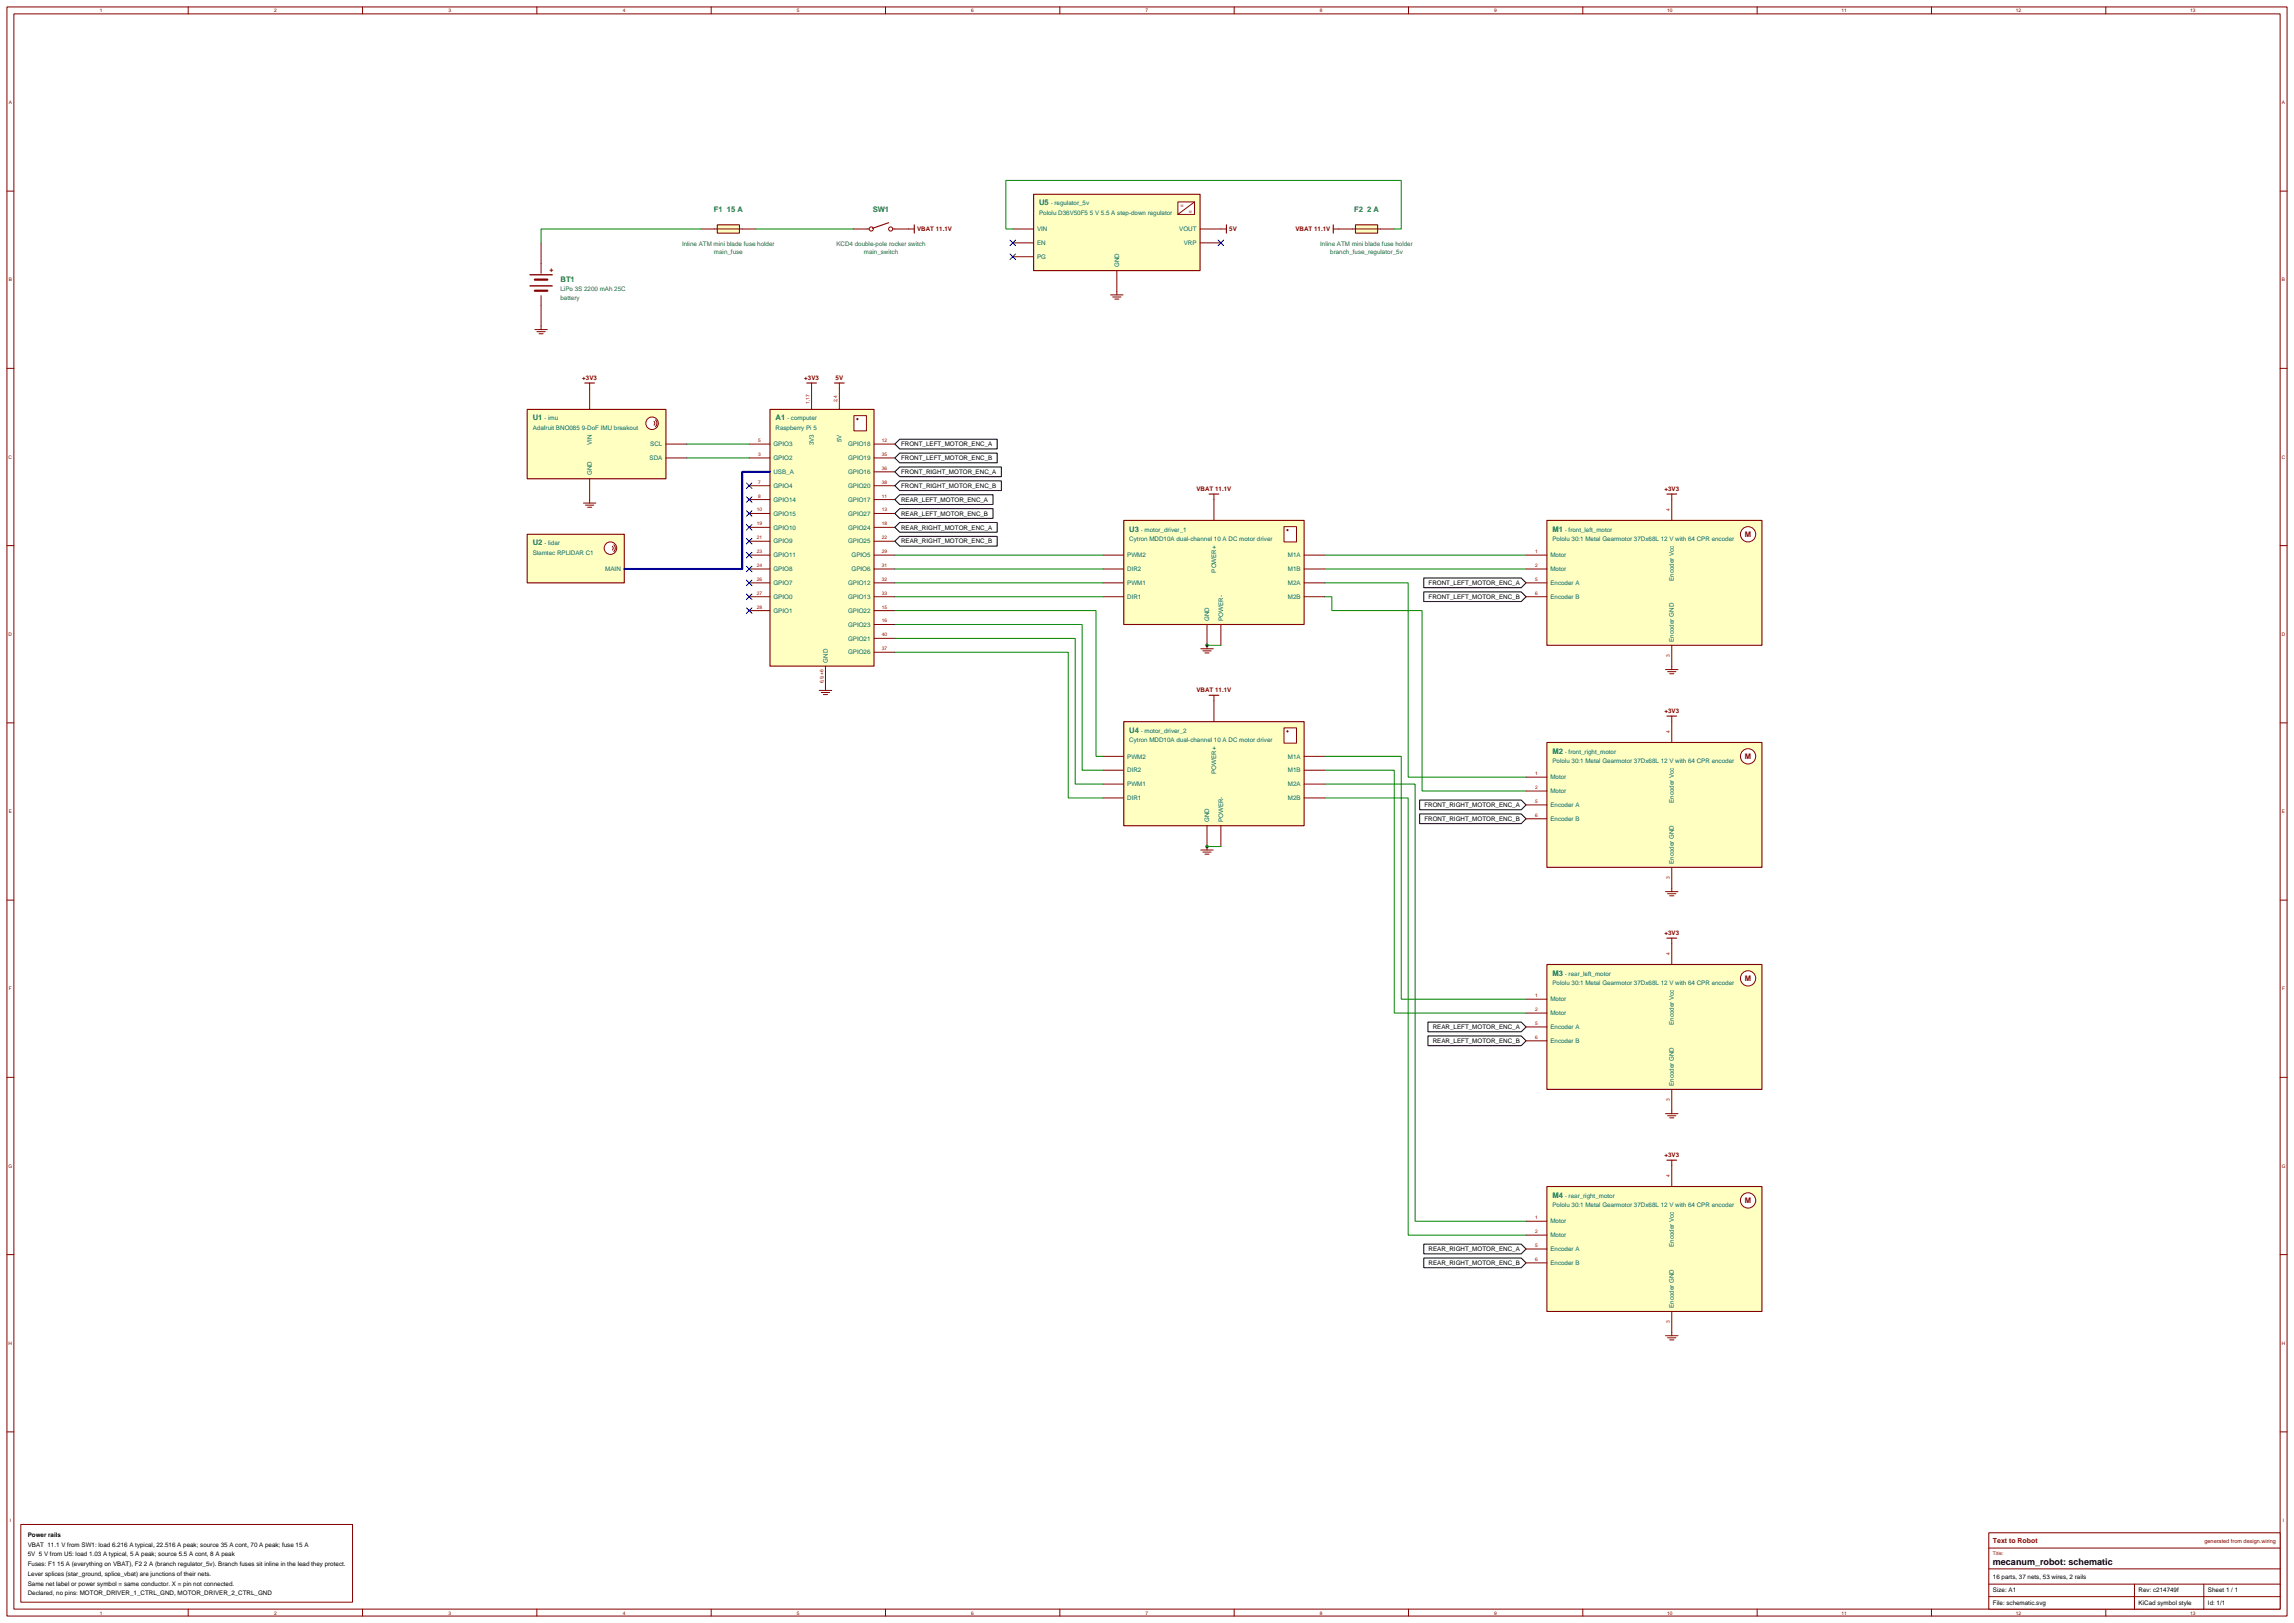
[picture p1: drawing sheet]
<svg xmlns="http://www.w3.org/2000/svg" width="1167mm" height="825mm" viewBox="0 0 1167 825" stroke-linecap="round" stroke-linejoin="round" font-family="sans-serif">
<defs><g id="words">
<text font-size="4.6" x="1014" y="796">mecanum_robot: schematic</text>
<g font-size="3.9" fill="#006363">
<text x="363" y="108">F1 15 A</text>
<text x="444" y="108">SW1</text>
<text x="528" y="104">U5</text>
<text x="689" y="108">F2 2 A</text>
<text x="285" y="143">BT1</text>
<text x="271" y="214">U1</text>
<text x="394" y="214">A1</text>
<text x="574" y="270">U3</text>
<text x="790" y="270">M1</text>
<text x="271" y="277">U2</text>
<text x="574" y="373">U4</text>
<text x="790" y="383">M2</text>
<text x="790" y="496">M3</text>
<text x="790" y="609">M4</text>
</g>
<g font-size="3.9" fill="#850000">
<text x="887" y="273">M</text>
<text x="887" y="386">M</text>
<text x="887" y="499">M</text>
<text x="887" y="612">M</text>
</g>
<g font-size="3.5" fill="#850000">
<text x="279" y="138">+</text>
<text x="1014" y="785">Text to Robot</text>
</g>
<g font-size="3.2" fill="#006363">
<text x="535" y="104">· regulator_5v</text>
<text x="528" y="109">Pololu D36V50F5 5 V 5.5 A step-down regulator</text>
<text x="527" y="118">VIN</text>
<text x="600" y="118">VOUT</text>
<text x="347" y="125">Inline ATM mini blade fuse holder</text>
<text x="425" y="125">KCD4 double-pole rocker switch</text>
<text x="527" y="125">EN</text>
<text x="602" y="125">VRP</text>
<text x="671" y="125">Inline ATM mini blade fuse holder</text>
<text x="363" y="129">main_fuse</text>
<text x="439" y="129">main_switch</text>
<text x="527" y="132">PG</text>
<text x="677" y="129">branch_fuse_regulator_5v</text>
<text x="569" y="136" transform="rotate(-90 569 136)">GND</text>
<text x="285" y="148">LiPo 3S 2200 mAh 25C</text>
<text x="285" y="152">battery</text>
<text x="277" y="214">· imu</text>
<text x="400" y="214">· computer</text>
<text x="271" y="219">Adafruit BNO085 9-DoF IMU breakout</text>
<text x="394" y="219">Raspberry Pi 5</text>
<text x="301" y="226" transform="rotate(-90 301 226)">VIN</text>
<text x="331" y="227">SCL</text>
<text x="393" y="227">GPIO3</text>
<text x="414" y="226" transform="rotate(-90 414 226)">3V3</text>
<text x="428" y="225" transform="rotate(-90 428 225)">5V</text>
<text x="431" y="227">GPIO18</text>
<text x="330" y="234">SDA</text>
<text x="393" y="234">GPIO2</text>
<text x="431" y="234">GPIO19</text>
<text x="301" y="242" transform="rotate(-90 301 242)">GND</text>
<text x="393" y="241">USB_A</text>
<text x="431" y="241">GPIO16</text>
<text x="393" y="248">GPIO4</text>
<text x="431" y="248">GPIO20</text>
<text x="393" y="255">GPIO14</text>
<text x="431" y="255">GPIO17</text>
<text x="393" y="262">GPIO15</text>
<text x="431" y="262">GPIO27</text>
<text x="393" y="269">GPIO10</text>
<text x="431" y="269">GPIO24</text>
<text x="574" y="275">Cytron MDD10A dual-channel 10 A DC motor driver</text>
<text x="580" y="270">· motor_driver_1</text>
<text x="790" y="275">Pololu 30:1 Metal Gearmotor 37Dx68L 12 V with 64 CPR encoder</text>
<text x="796" y="270">· front_left_motor</text>
<text x="277" y="277">· lidar</text>
<text x="393" y="276">GPIO9</text>
<text x="431" y="276">GPIO25</text>
<text x="271" y="282">Slamtec RPLIDAR C1</text>
<text x="393" y="283">GPIO11</text>
<text x="433" y="283">GPIO5</text>
<text x="573" y="283">PWM2</text>
<text x="655" y="283">M1A</text>
<text x="788" y="283">Motor</text>
<text x="308" y="290">MAIN</text>
<text x="393" y="290">GPIO8</text>
<text x="433" y="290">GPIO6</text>
<text x="573" y="290">DIR2</text>
<text x="618" y="291" transform="rotate(-90 618 291)">POWER+</text>
<text x="655" y="290">M1B</text>
<text x="788" y="290">Motor</text>
<text x="393" y="297">GPIO7</text>
<text x="431" y="297">GPIO12</text>
<text x="573" y="297">PWM1</text>
<text x="655" y="297">M2A</text>
<text x="788" y="297">Encoder A</text>
<text x="851" y="295" transform="rotate(-90 851 295)">Encoder Vcc</text>
<text x="393" y="305">GPIO0</text>
<text x="431" y="305">GPIO13</text>
<text x="573" y="305">DIR1</text>
<text x="655" y="305">M2B</text>
<text x="788" y="305">Encoder B</text>
<text x="393" y="312">GPIO1</text>
<text x="431" y="312">GPIO22</text>
<text x="615" y="316" transform="rotate(-90 615 316)">GND</text>
<text x="622" y="316" transform="rotate(-90 622 316)">POWER-</text>
<text x="431" y="319">GPIO23</text>
<text x="431" y="326">GPIO21</text>
<text x="851" y="326" transform="rotate(-90 851 326)">Encoder GND</text>
<text x="431" y="333">GPIO26</text>
<text x="421" y="337" transform="rotate(-90 421 337)">GND</text>
<text x="574" y="377">Cytron MDD10A dual-channel 10 A DC motor driver</text>
<text x="580" y="373">· motor_driver_2</text>
<text x="796" y="383">· front_right_motor</text>
<text x="573" y="386">PWM2</text>
<text x="655" y="386">M1A</text>
<text x="790" y="388">Pololu 30:1 Metal Gearmotor 37Dx68L 12 V with 64 CPR encoder</text>
<text x="573" y="393">DIR2</text>
<text x="618" y="393" transform="rotate(-90 618 393)">POWER+</text>
<text x="655" y="393">M1B</text>
<text x="573" y="400">PWM1</text>
<text x="655" y="400">M2A</text>
<text x="788" y="396">Motor</text>
<text x="573" y="407">DIR1</text>
<text x="655" y="407">M2B</text>
<text x="788" y="403">Motor</text>
<text x="788" y="410">Encoder A</text>
<text x="851" y="408" transform="rotate(-90 851 408)">Encoder Vcc</text>
<text x="615" y="418" transform="rotate(-90 615 418)">GND</text>
<text x="622" y="418" transform="rotate(-90 622 418)">POWER-</text>
<text x="788" y="417">Encoder B</text>
<text x="851" y="439" transform="rotate(-90 851 439)">Encoder GND</text>
<text x="796" y="496">· rear_left_motor</text>
<text x="790" y="501">Pololu 30:1 Metal Gearmotor 37Dx68L 12 V with 64 CPR encoder</text>
<text x="788" y="509">Motor</text>
<text x="788" y="516">Motor</text>
<text x="851" y="521" transform="rotate(-90 851 521)">Encoder Vcc</text>
<text x="788" y="523">Encoder A</text>
<text x="788" y="530">Encoder B</text>
<text x="851" y="552" transform="rotate(-90 851 552)">Encoder GND</text>
<text x="796" y="609">· rear_right_motor</text>
<text x="790" y="614">Pololu 30:1 Metal Gearmotor 37Dx68L 12 V with 64 CPR encoder</text>
<text x="788" y="622">Motor</text>
<text x="788" y="629">Motor</text>
<text x="851" y="634" transform="rotate(-90 851 634)">Encoder Vcc</text>
<text x="788" y="636">Encoder A</text>
<text x="788" y="643">Encoder B</text>
<text x="851" y="665" transform="rotate(-90 851 665)">Encoder GND</text>
</g>
<g font-size="3.2" fill="#850000">
<text x="466" y="118">VBAT 11.1V</text>
<text x="625" y="118">5V</text>
<text x="659" y="118">VBAT 11.1V</text>
<text x="296" y="193">+3V3</text>
<text x="409" y="193">+3V3</text>
<text x="425" y="193">5V</text>
<text x="608" y="250">VBAT 11.1V</text>
<text x="846" y="250">+3V3</text>
<text x="608" y="352">VBAT 11.1V</text>
<text x="846" y="363">+3V3</text>
<text x="846" y="476">+3V3</text>
<text x="846" y="588">+3V3</text>
</g>
<g font-size="3.2">
<text x="458" y="227">FRONT_LEFT_MOTOR_ENC_A</text>
<text x="458" y="234">FRONT_LEFT_MOTOR_ENC_B</text>
<text x="458" y="241">FRONT_RIGHT_MOTOR_ENC_A</text>
<text x="458" y="248">FRONT_RIGHT_MOTOR_ENC_B</text>
<text x="458" y="255">REAR_LEFT_MOTOR_ENC_A</text>
<text x="458" y="262">REAR_LEFT_MOTOR_ENC_B</text>
<text x="458" y="269">REAR_RIGHT_MOTOR_ENC_A</text>
<text x="458" y="276">REAR_RIGHT_MOTOR_ENC_B</text>
<text x="727" y="297">FRONT_LEFT_MOTOR_ENC_A</text>
<text x="727" y="305">FRONT_LEFT_MOTOR_ENC_B</text>
<text x="724" y="410">FRONT_RIGHT_MOTOR_ENC_A</text>
<text x="724" y="417">FRONT_RIGHT_MOTOR_ENC_B</text>
<text x="729" y="523">REAR_LEFT_MOTOR_ENC_A</text>
<text x="729" y="530">REAR_LEFT_MOTOR_ENC_B</text>
<text x="727" y="636">REAR_RIGHT_MOTOR_ENC_A</text>
<text x="727" y="643">REAR_RIGHT_MOTOR_ENC_B</text>
<text x="14" y="781">Power rails</text>
<text x="14" y="786">VBAT 11.1 V from SW1: load 6.216 A typical, 22.516 A peak; source 35 A cont, 70 A peak; fuse 15 A</text>
<text x="14" y="791">5V 5 V from U5: load 1.03 A typical, 5 A peak; source 5.5 A cont, 8 A peak</text>
<text x="14" y="796">Fuses: F1 15 A (everything on VBAT), F2 2 A (branch regulator_5v). Branch fuses sit inline in the lead they protect.</text>
<text x="14" y="801">Lever splices (star_ground, splice_vbat) are junctions of their nets.</text>
<text x="1014" y="803">16 parts, 37 nets, 53 wires, 2 rails</text>
<text x="14" y="806">Same net label or power symbol = same conductor. X = pin not connected.</text>
<text x="1014" y="810">Size: A1</text>
<text x="1088" y="810">Rev: c214749f</text>
<text x="1123" y="810">Sheet 1 / 1</text>
<text x="14" y="811">Declared, no pins: MOTOR_DRIVER_1_CTRL_GND, MOTOR_DRIVER_2_CTRL_GND</text>
<text x="1014" y="816">File: schematic.svg</text>
<text x="1088" y="816">KiCad symbol style</text>
<text x="1123" y="816">Id: 1/1</text>
</g>
<g font-size="2.8" fill="#850000">
<text x="600" y="105">=</text>
<text x="605" y="108">=</text>
<text x="1121" y="785">generated from design.wiring</text>
</g>
<g font-size="2.5" fill="#850000">
<text x="51" y="6">1</text>
<text x="139" y="6">2</text>
<text x="228" y="6">3</text>
<text x="317" y="6">4</text>
<text x="405" y="6">5</text>
<text x="494" y="6">6</text>
<text x="583" y="6">7</text>
<text x="671" y="6">8</text>
<text x="760" y="6">9</text>
<text x="848" y="6">10</text>
<text x="937" y="6">11</text>
<text x="1025" y="6">12</text>
<text x="1114" y="6">13</text>
<text x="4" y="53">A</text>
<text x="1161" y="53">A</text>
<text x="4" y="143">B</text>
<text x="1161" y="143">B</text>
<text x="4" y="233">C</text>
<text x="1160" y="233">C</text>
<text x="4" y="323">D</text>
<text x="1160" y="323">D</text>
<text x="4" y="413">E</text>
<text x="1161" y="413">E</text>
<text x="5" y="504">F</text>
<text x="1161" y="504">F</text>
<text x="4" y="594">G</text>
<text x="1160" y="594">G</text>
<text x="4" y="684">H</text>
<text x="1160" y="684">H</text>
<text x="5" y="774">I</text>
<text x="1161" y="774">I</text>
<text x="1014" y="791">Title:</text>
<text x="51" y="821">1</text>
<text x="139" y="821">2</text>
<text x="228" y="821">3</text>
<text x="317" y="821">4</text>
<text x="405" y="821">5</text>
<text x="494" y="821">6</text>
<text x="583" y="821">7</text>
<text x="671" y="821">8</text>
<text x="760" y="821">9</text>
<text x="848" y="821">10</text>
<text x="937" y="821">11</text>
<text x="1025" y="821">12</text>
<text x="1114" y="821">13</text>
</g>
<g font-size="2.5" fill="#a80000">
<text x="412" y="205" transform="rotate(-90 412 205)">1,17</text>
<text x="426" y="205" transform="rotate(-90 426 205)">2,4</text>
<text x="386" y="225">5</text>
<text x="448" y="225">12</text>
<text x="386" y="232">3</text>
<text x="448" y="232">35</text>
<text x="448" y="239">36</text>
<text x="386" y="246">7</text>
<text x="448" y="246">38</text>
<text x="386" y="253">8</text>
<text x="448" y="253">11</text>
<text x="385" y="260">10</text>
<text x="448" y="260">13</text>
<text x="849" y="260" transform="rotate(-90 849 260)">4</text>
<text x="385" y="267">19</text>
<text x="448" y="267">18</text>
<text x="385" y="274">21</text>
<text x="448" y="274">22</text>
<text x="385" y="281">23</text>
<text x="448" y="281">29</text>
<text x="781" y="281">1</text>
<text x="385" y="288">24</text>
<text x="448" y="288">31</text>
<text x="781" y="288">2</text>
<text x="385" y="295">26</text>
<text x="448" y="295">32</text>
<text x="781" y="295">5</text>
<text x="385" y="302">27</text>
<text x="448" y="302">33</text>
<text x="781" y="302">6</text>
<text x="385" y="309">28</text>
<text x="448" y="309">15</text>
<text x="448" y="316">16</text>
<text x="448" y="323">40</text>
<text x="448" y="331">37</text>
<text x="849" y="334" transform="rotate(-90 849 334)">3</text>
<text x="419" y="347" transform="rotate(-90 419 347)">6,9,+6</text>
<text x="849" y="373" transform="rotate(-90 849 373)">4</text>
<text x="781" y="394">1</text>
<text x="781" y="401">2</text>
<text x="781" y="408">5</text>
<text x="781" y="415">6</text>
<text x="849" y="447" transform="rotate(-90 849 447)">3</text>
<text x="849" y="486" transform="rotate(-90 849 486)">4</text>
<text x="781" y="507">1</text>
<text x="781" y="514">2</text>
<text x="781" y="521">5</text>
<text x="781" y="528">6</text>
<text x="849" y="560" transform="rotate(-90 849 560)">3</text>
<text x="849" y="599" transform="rotate(-90 849 599)">4</text>
<text x="781" y="620">1</text>
<text x="781" y="627">2</text>
<text x="781" y="634">5</text>
<text x="781" y="641">6</text>
<text x="849" y="673" transform="rotate(-90 849 673)">3</text>
</g>
</g></defs>
<g fill="none" stroke="#850000" stroke-width=".51">
<path d="M4 4h1159v818h-1159zM7 7h1153v811h-1153zM96 4v3M184 4v3M273 4v3M362 4v3M450 4v3M539 4v3M628 4v3M716 4v3M805 4v3M894 4v3"/>
<path d="M982 4v3M1071 4v3M4 97h3M1160 97h3M4 187h3M1160 187h3M4 277h3M1160 277h3M4 368h3M1160 368h3M4 458h3M1160 458h3"/>
<path d="M4 548h3M1160 548h3M4 638h3M1160 638h3M4 728h3M1160 728h3M96 818v4M184 818v4M273 818v4M362 818v4M450 818v4M539 818v4"/>
<path d="M628 818v4M716 818v4M805 818v4M894 818v4M982 818v4M1071 818v4"/>
</g>
<path d="M787 265h109v63h-109z" fill="#ffffc2" stroke="#850000" stroke-width=".56"/>
<circle cx="889" cy="272" r="4" fill="#fff" stroke="#850000" stroke-width=".51"/>
<path d="M850 254v11M776 282h11M776 289h11M776 296h11M776 303h11M850 328v11" fill="none" stroke="#850000" stroke-width=".51"/>
<path d="M787 377h109v64h-109z" fill="#ffffc2" stroke="#850000" stroke-width=".56"/>
<circle cx="889" cy="385" r="4" fill="#fff" stroke="#850000" stroke-width=".51"/>
<path d="M850 367v10M776 395h11M776 402h11M776 409h11M776 416h11M850 441v11" fill="none" stroke="#850000" stroke-width=".51"/>
<path d="M787 490h109v64h-109z" fill="#ffffc2" stroke="#850000" stroke-width=".56"/>
<circle cx="889" cy="497" r="4" fill="#fff" stroke="#850000" stroke-width=".51"/>
<path d="M850 480v10M776 508h11M776 515h11M776 522h11M776 529h11M850 554v10" fill="none" stroke="#850000" stroke-width=".51"/>
<path d="M787 603h109v64h-109z" fill="#ffffc2" stroke="#850000" stroke-width=".56"/>
<circle cx="889" cy="610" r="4" fill="#fff" stroke="#850000" stroke-width=".51"/>
<path d="M275 123v16M275 150v16M850 593v10M776 621h11M776 628h11M776 635h11M776 642h11M850 667v10" fill="none" stroke="#850000" stroke-width=".51"/>
<path d="M270 140h11M270 145h11" fill="none" stroke="#850000" stroke-width=".71"/>
<path d="M272 142h6M272 148h6" fill="none" stroke="#850000" stroke-width="1.1"/>
<path d="M392 208h52v131h-52z" fill="#ffffc2" stroke="#850000" stroke-width=".56"/>
<path d="M434 211h7v8h-7z" fill="#fff" stroke="#850000" stroke-width=".51"/>
<circle cx="436" cy="213" r=".6" fill="#850000"/>
<g fill="none" stroke="#850000" stroke-width=".51">
<path d="M413 198v10M427 198v10M381 233h11M381 226h11M381 240h11M444 233h11M444 226h11M444 240h11M381 247h11M381 254h11M444 247h11M444 254h11"/>
<path d="M381 261h11M381 268h11M381 275h11M444 261h11M444 268h11M444 275h11M381 282h11M381 289h11M381 296h11M444 282h11M444 289h11M444 296h11"/>
<path d="M381 310h11M381 303h11M444 310h11M444 317h11M444 303h11M420 339v10M444 332h11M444 325h11"/>
</g>
<path d="M381 240h11" fill="none" stroke="#0000c7" stroke-width="1.1"/>
<path d="M572 265h91v52h-91z" fill="#ffffc2" stroke="#850000" stroke-width=".56"/>
<path d="M653 268h6v8h-6z" fill="#fff" stroke="#850000" stroke-width=".51"/>
<circle cx="655" cy="270" r=".6" fill="#850000"/>
<path d="M617 254v11M561 282h11M561 289h11M561 296h11M663 282h11M663 289h11M663 296h11M561 303h11M614 317v11M621 317v11M663 303h11" fill="none" stroke="#850000" stroke-width=".51"/>
<path d="M572 367h91v53h-91z" fill="#ffffc2" stroke="#850000" stroke-width=".56"/>
<path d="M653 370h6v8h-6z" fill="#fff" stroke="#850000" stroke-width=".51"/>
<circle cx="655" cy="372" r=".6" fill="#850000"/>
<path d="M617 356v11M561 385h11M561 392h11M561 399h11M663 385h11M663 392h11M663 399h11M561 406h11M614 420v10M621 420v10M663 406h11" fill="none" stroke="#850000" stroke-width=".51"/>
<path d="M268 208h71v35h-71z" fill="#ffffc2" stroke="#850000" stroke-width=".56"/>
<circle cx="332" cy="215" r="3" fill="#fff" stroke="#850000" stroke-width=".51"/>
<path d="M300 198v10M333 214v1v1M333 213l1 2-1 2M339 226h10M339 233h10M300 243v11" fill="none" stroke="#850000" stroke-width=".51"/>
<path d="M526 99h84v39h-84z" fill="#ffffc2" stroke="#850000" stroke-width=".56"/>
<path d="M599 103h8v6h-8z" fill="#fff" stroke="#850000" stroke-width=".51"/>
<path d="M515 116h11M607 103l-8 6M610 116h11M515 123h11M515 131h11M568 138v10M610 123h11" fill="none" stroke="#850000" stroke-width=".51"/>
<g fill="#fff" stroke="#850000" stroke-width=".51">
<circle cx="443" cy="116" r="1.1"/>
<circle cx="453" cy="116" r="1.1"/>
</g>
<path d="M452 113l-8 3" fill="none" stroke="#850000" stroke-width=".56"/>
<path d="M434 116h8M454 116h8" fill="none" stroke="#850000" stroke-width=".51"/>
<path d="M268 272h49v24h-49z" fill="#ffffc2" stroke="#850000" stroke-width=".56"/>
<circle cx="310" cy="279" r="3" fill="#fff" stroke="#850000" stroke-width=".51"/>
<path d="M311 278l1 1-1 1M312 277l1 1-1 2M317 289h11" fill="none" stroke="#850000" stroke-width=".51"/>
<path d="M317 289h11" fill="none" stroke="#0000c7" stroke-width="1.1"/>
<path d="M365 114h11v5h-11z" fill="#ffffc2" stroke="#850000" stroke-width=".53"/>
<path d="M356 116h29" fill="none" stroke="#850000" stroke-width=".51"/>
<path d="M689 114h12v5h-12z" fill="#ffffc2" stroke="#850000" stroke-width=".53"/>
<path d="M681 116h28" fill="none" stroke="#850000" stroke-width=".51"/>
<path d="M614 328h7" fill="none" stroke="#008500" stroke-width=".51"/>
<circle cx="614" cy="328" r=".9" fill="#008500"/>
<path d="M614 430h7" fill="none" stroke="#008500" stroke-width=".51"/>
<circle cx="614" cy="430" r=".9" fill="#008500"/>
<path d="M850 251v3M850 339v1M847 340h6M848 341h4M849 343h2" fill="none" stroke="#850000" stroke-width=".51"/>
<path d="M848 251h5" fill="none" stroke="#850000" stroke-width=".56"/>
<g fill="#fff" stroke="#000" stroke-width=".51">
<path d="M724 294h50l2 2-2 3h-50z"/>
<path d="M724 301h50l2 2-2 3h-50z"/>
</g>
<path d="M850 364v3M847 453h6M848 454h4M849 455h2M850 452v1" fill="none" stroke="#850000" stroke-width=".51"/>
<path d="M848 364h5" fill="none" stroke="#850000" stroke-width=".56"/>
<g fill="#fff" stroke="#000" stroke-width=".51">
<path d="M722 407h52l2 2-2 3h-52z"/>
<path d="M722 414h52l2 2-2 3h-52z"/>
</g>
<path d="M850 477v3M847 566h6M848 567h4M849 568h2M850 564v2" fill="none" stroke="#850000" stroke-width=".51"/>
<path d="M848 477h5" fill="none" stroke="#850000" stroke-width=".56"/>
<g fill="#fff" stroke="#000" stroke-width=".51">
<path d="M726 520h48l2 2-2 3h-48z"/>
<path d="M726 527h48l2 2-2 3h-48z"/>
</g>
<path d="M850 590v3M847 679h6M850 677v2M848 680h4M849 681h2" fill="none" stroke="#850000" stroke-width=".51"/>
<path d="M848 590h5" fill="none" stroke="#850000" stroke-width=".56"/>
<g fill="#fff" stroke="#000" stroke-width=".51">
<path d="M724 633h50l2 2-2 2h-50z"/>
<path d="M724 640h50l2 2-2 3h-50z"/>
</g>
<path d="M272 168h6M273 169h4M274 170h2M275 166v2M413 195v3M427 195v3M417 351h6M418 352h4M419 353h2M420 349v2" fill="none" stroke="#850000" stroke-width=".51"/>
<path d="M410 195h5M424 195h5" fill="none" stroke="#850000" stroke-width=".56"/>
<path d="M380 246l2 2M380 253l2 2M380 260l2 2M382 246l-2 2M382 253l-2 2M382 260l-2 2" fill="none" stroke="#0000c7" stroke-width=".51"/>
<g fill="#fff" stroke="#000" stroke-width=".51">
<path d="M455 254l3-2h47v4h-47z"/>
<path d="M455 226l3-3h49v5h-49z"/>
<path d="M455 261l3-2h47v5h-47z"/>
<path d="M455 268l3-2h49v5h-49z"/>
</g>
<path d="M380 267l2 3M380 274l2 3M382 267l-2 3M382 274l-2 3" fill="none" stroke="#0000c7" stroke-width=".51"/>
<path d="M455 275l3-2h49v5h-49z" fill="#fff" stroke="#000" stroke-width=".51"/>
<path d="M380 281l2 3M380 288l2 3M380 295l2 3M382 281l-2 3M382 288l-2 3M382 295l-2 3M380 302l2 3M380 309l2 3M382 302l-2 3M382 309l-2 3" fill="none" stroke="#0000c7" stroke-width=".51"/>
<g fill="#fff" stroke="#000" stroke-width=".51">
<path d="M455 233l3-3h49v5h-49z"/>
<path d="M455 240l3-3h51v5h-51z"/>
<path d="M458 244h51v5h-51l-3-2z"/>
</g>
<g fill="none" stroke="#850000" stroke-width=".51">
<path d="M462 116h3M621 116h3M678 116h3M565 150h6M566 151h4M567 152h2M568 148v2M300 195v3M297 256h6M298 257h4M299 258h2M300 254v2"/>
<path d="M617 251v3M611 330h6M612 331h4M613 332h2M614 328v2M617 353v3M611 432h6M612 433h4M613 434h2M614 430v2"/>
</g>
<path d="M465 114v5M624 114v5M678 114v5M297 195h5M615 251h5M615 353h5" fill="none" stroke="#850000" stroke-width=".56"/>
<path d="M514 122l2 3M514 129l2 3M516 122l-2 3M516 129l-2 3M619 122l3 3M622 122l-3 3" fill="none" stroke="#0000c7" stroke-width=".51"/>
<g fill="none" stroke="#008500" stroke-width=".51">
<path d="M356 116h-81v7M385 116h49M515 116h-3v-24h201v24h-4M349 226h32M349 233h32M455 282h106M455 289h106M455 296h106M674 296h42v99h60M674 282h102M674 289h102M455 310h102v75h4"/>
<path d="M455 317h95v75h11M455 303h106M674 303h3v7h46v92h53M455 325h92v74h14M455 332h88v74h18M674 399h46v222h56M674 385h39v123h63M674 392h35v123h67M674 406h42v222h60"/>
</g>
<path d="M381 240h-4v49h-49" fill="none" stroke="#0000c7" stroke-width="1.1"/>
<g fill="#fff" stroke="#850000" stroke-width=".51">
<path d="M11 775h168v40h-168z"/>
<path d="M1011 779h149v39h-149z"/>
</g>
<path d="M1011 787h149M1011 798h149M1011 805h149M1011 812h149M1085 805v13M1121 805v13" fill="none" stroke="#850000" stroke-width=".51"/>
<use href="#words"/>
</svg>
